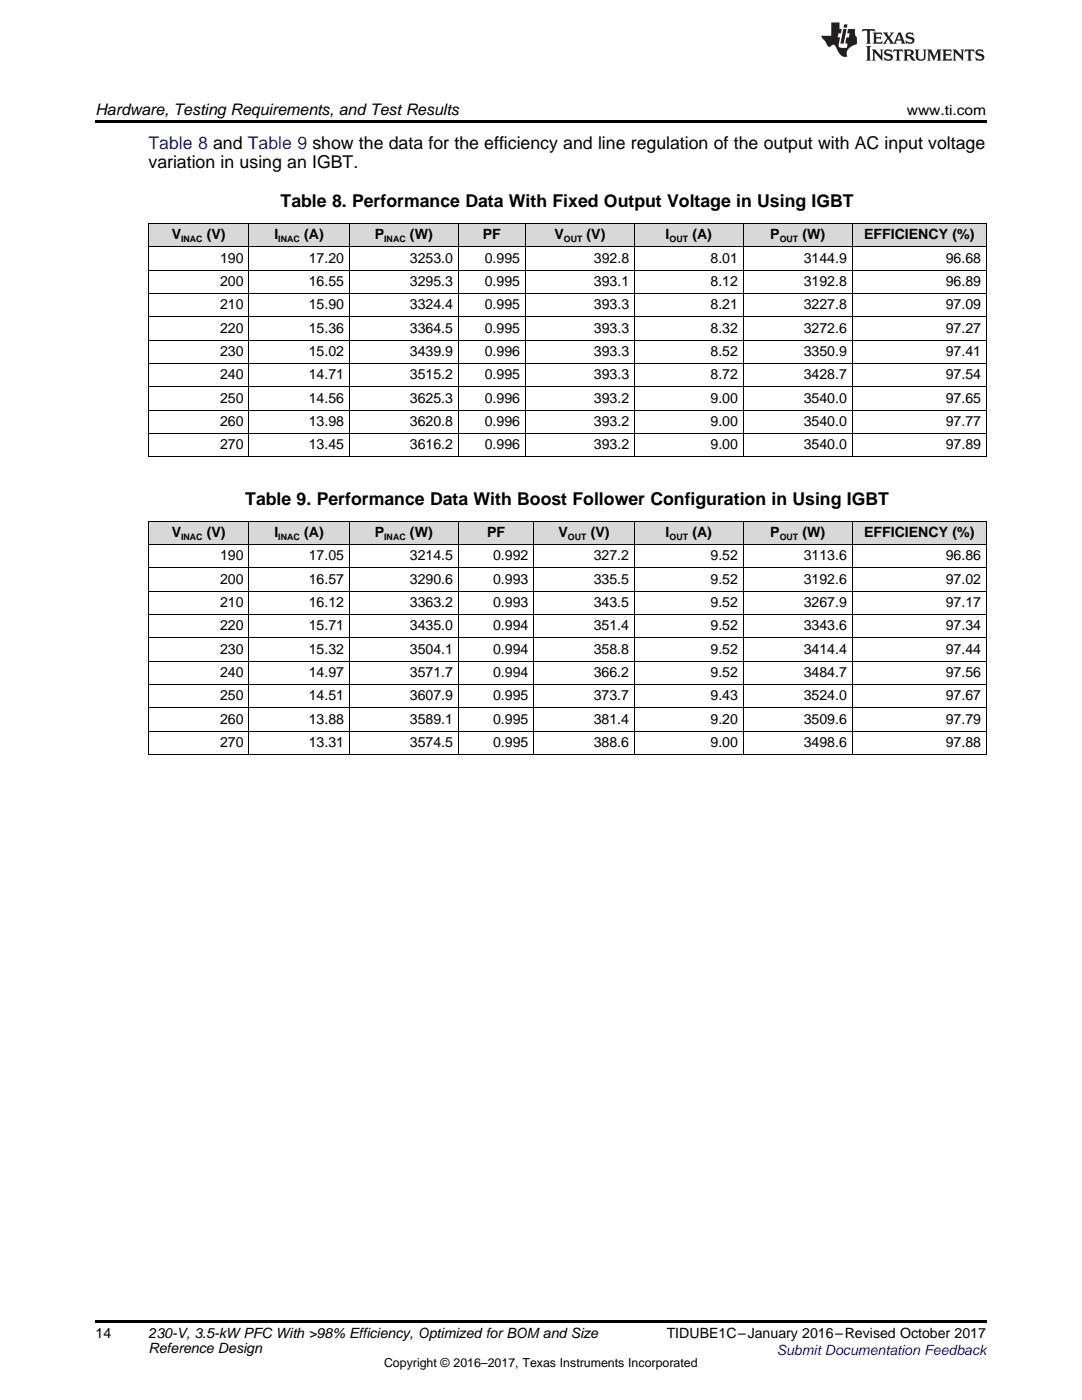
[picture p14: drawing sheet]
<svg xmlns="http://www.w3.org/2000/svg" width="216mm" height="279mm" viewBox="0 0 216 279" stroke-linecap="round" stroke-linejoin="round" font-family="sans-serif">
<defs><g id="words">
<text font-size="3.5" fill="#00f" x="29.6" y="29.7">Table 8 and Table 9 show the data for the efficiency and line regulation of the output with AC input voltage</text>
<g font-size="3.5">
<text x="29.6" y="33.5">variation in using an IGBT.</text>
<text x="56" y="41.3">Table 8. Performance Data With Fixed Output Voltage in Using IGBT</text>
<text x="48.9" y="100.7">Table 9. Performance Data With Boost Follower Configuration in Using IGBT</text>
</g>
<text font-size="3.2" x="19" y="23">Hardware, Testing Requirements, and Test Results</text>
<g font-size="2.8">
<text x="180.9" y="23">www.ti.com</text>
<text x="34.3" y="47.7">V</text>
<text x="41.3" y="47.7">(V)</text>
<text x="54.8" y="47.7">I</text>
<text x="60.7" y="47.7">(A)</text>
<text x="74.8" y="47.7">P</text>
<text x="81.8" y="47.7">(W)</text>
<text x="96.3" y="47.7">PF</text>
<text x="110.6" y="47.7">V</text>
<text x="117.1" y="47.7">(V)</text>
<text x="132.8" y="47.7">I</text>
<text x="138.1" y="47.7">(A)</text>
<text x="153.7" y="47.7">P</text>
<text x="160.1" y="47.7">(W)</text>
<text x="172.4" y="47.7">EFFICIENCY (%)</text>
<text x="43.9" y="52.4">190</text>
<text x="61.6" y="52.4">17.20</text>
<text x="81.8" y="52.4">3253.0</text>
<text x="96.7" y="52.4">0.995</text>
<text x="118.5" y="52.4">392.8</text>
<text x="141.8" y="52.4">8.01</text>
<text x="160.4" y="52.4">3144.9</text>
<text x="188.7" y="52.4">96.68</text>
<text x="43.9" y="57">200</text>
<text x="61.6" y="57">16.55</text>
<text x="81.8" y="57">3295.3</text>
<text x="96.7" y="57">0.995</text>
<text x="118.5" y="57">393.1</text>
<text x="141.8" y="57">8.12</text>
<text x="160.4" y="57">3192.8</text>
<text x="188.7" y="57">96.89</text>
<text x="43.9" y="61.7">210</text>
<text x="61.6" y="61.7">15.90</text>
<text x="81.8" y="61.7">3324.4</text>
<text x="96.7" y="61.7">0.995</text>
<text x="118.5" y="61.7">393.3</text>
<text x="141.8" y="61.7">8.21</text>
<text x="160.4" y="61.7">3227.8</text>
<text x="188.7" y="61.7">97.09</text>
<text x="43.9" y="66.4">220</text>
<text x="43.9" y="71">230</text>
<text x="61.6" y="66.4">15.36</text>
<text x="61.6" y="71">15.02</text>
<text x="81.8" y="66.4">3364.5</text>
<text x="81.8" y="71">3439.9</text>
<text x="96.7" y="66.4">0.995</text>
<text x="96.7" y="71">0.996</text>
<text x="118.5" y="66.4">393.3</text>
<text x="118.5" y="71">393.3</text>
<text x="141.8" y="66.4">8.32</text>
<text x="141.8" y="71">8.52</text>
<text x="160.4" y="66.4">3272.6</text>
<text x="160.4" y="71">3350.9</text>
<text x="188.7" y="66.4">97.27</text>
<text x="188.7" y="71">97.41</text>
<text x="43.9" y="75.7">240</text>
<text x="61.6" y="75.7">14.71</text>
<text x="81.8" y="75.7">3515.2</text>
<text x="96.7" y="75.7">0.995</text>
<text x="118.5" y="75.7">393.3</text>
<text x="141.8" y="75.7">8.72</text>
<text x="160.4" y="75.7">3428.7</text>
<text x="188.7" y="75.7">97.54</text>
<text x="43.9" y="80.3">250</text>
<text x="61.6" y="80.3">14.56</text>
<text x="81.8" y="80.3">3625.3</text>
<text x="96.7" y="80.3">0.996</text>
<text x="118.5" y="80.3">393.2</text>
<text x="141.8" y="80.3">9.00</text>
<text x="160.4" y="80.3">3540.0</text>
<text x="188.7" y="80.3">97.65</text>
<text x="43.9" y="85">260</text>
<text x="43.9" y="89.6">270</text>
<text x="61.6" y="85">13.98</text>
<text x="61.6" y="89.6">13.45</text>
<text x="81.8" y="85">3620.8</text>
<text x="81.8" y="89.6">3616.2</text>
<text x="96.7" y="85">0.996</text>
<text x="96.7" y="89.6">0.996</text>
<text x="118.5" y="85">393.2</text>
<text x="118.5" y="89.6">393.2</text>
<text x="141.8" y="85">9.00</text>
<text x="141.8" y="89.6">9.00</text>
<text x="160.4" y="85">3540.0</text>
<text x="160.4" y="89.6">3540.0</text>
<text x="188.7" y="85">97.77</text>
<text x="188.7" y="89.6">97.89</text>
<text x="34.3" y="107.1">V</text>
<text x="41.3" y="107.1">(V)</text>
<text x="54.8" y="107.1">I</text>
<text x="60.7" y="107.1">(A)</text>
<text x="74.8" y="107.1">P</text>
<text x="81.8" y="107.1">(W)</text>
<text x="97.2" y="107.1">PF</text>
<text x="111.4" y="107.1">V</text>
<text x="117.9" y="107.1">(V)</text>
<text x="132.8" y="107.1">I</text>
<text x="138.1" y="107.1">(A)</text>
<text x="153.7" y="107.1">P</text>
<text x="160.1" y="107.1">(W)</text>
<text x="172.4" y="107.1">EFFICIENCY (%)</text>
<text x="43.9" y="111.8">190</text>
<text x="61.6" y="111.8">17.05</text>
<text x="81.8" y="111.8">3214.5</text>
<text x="98.4" y="111.8">0.992</text>
<text x="118.5" y="111.8">327.2</text>
<text x="141.8" y="111.8">9.52</text>
<text x="160.4" y="111.8">3113.6</text>
<text x="188.7" y="111.8">96.86</text>
<text x="43.9" y="116.5">200</text>
<text x="61.6" y="116.5">16.57</text>
<text x="81.8" y="116.5">3290.6</text>
<text x="98.4" y="116.5">0.993</text>
<text x="118.5" y="116.5">335.5</text>
<text x="141.8" y="116.5">9.52</text>
<text x="160.4" y="116.5">3192.6</text>
<text x="188.7" y="116.5">97.02</text>
<text x="43.9" y="121.1">210</text>
<text x="43.9" y="125.8">220</text>
<text x="61.6" y="121.1">16.12</text>
<text x="61.6" y="125.8">15.71</text>
<text x="81.8" y="121.1">3363.2</text>
<text x="81.8" y="125.8">3435.0</text>
<text x="98.4" y="121.1">0.993</text>
<text x="98.4" y="125.8">0.994</text>
<text x="118.5" y="121.1">343.5</text>
<text x="118.5" y="125.8">351.4</text>
<text x="141.8" y="121.1">9.52</text>
<text x="141.8" y="125.8">9.52</text>
<text x="160.4" y="121.1">3267.9</text>
<text x="160.4" y="125.8">3343.6</text>
<text x="188.7" y="121.1">97.17</text>
<text x="188.7" y="125.8">97.34</text>
<text x="43.9" y="130.4">230</text>
<text x="61.6" y="130.4">15.32</text>
<text x="81.8" y="130.4">3504.1</text>
<text x="98.4" y="130.4">0.994</text>
<text x="118.5" y="130.4">358.8</text>
<text x="141.8" y="130.4">9.52</text>
<text x="160.4" y="130.4">3414.4</text>
<text x="188.7" y="130.4">97.44</text>
<text x="43.9" y="135.1">240</text>
<text x="61.6" y="135.1">14.97</text>
<text x="81.8" y="135.1">3571.7</text>
<text x="98.4" y="135.1">0.994</text>
<text x="118.5" y="135.1">366.2</text>
<text x="141.8" y="135.1">9.52</text>
<text x="160.4" y="135.1">3484.7</text>
<text x="188.7" y="135.1">97.56</text>
<text x="43.9" y="139.7">250</text>
<text x="61.6" y="139.7">14.51</text>
<text x="81.8" y="139.7">3607.9</text>
<text x="98.4" y="139.7">0.995</text>
<text x="118.5" y="139.7">373.7</text>
<text x="141.8" y="139.7">9.43</text>
<text x="160.4" y="139.7">3524.0</text>
<text x="188.7" y="139.7">97.67</text>
<text x="43.9" y="144.4">260</text>
<text x="43.9" y="149">270</text>
<text x="61.6" y="144.4">13.88</text>
<text x="61.6" y="149">13.31</text>
<text x="81.8" y="144.4">3589.1</text>
<text x="81.8" y="149">3574.5</text>
<text x="98.4" y="144.4">0.995</text>
<text x="98.4" y="149">0.995</text>
<text x="118.5" y="144.4">381.4</text>
<text x="118.5" y="149">388.6</text>
<text x="141.8" y="144.4">9.20</text>
<text x="141.8" y="149">9.00</text>
<text x="160.4" y="144.4">3509.6</text>
<text x="160.4" y="149">3498.6</text>
<text x="188.7" y="144.4">97.79</text>
<text x="188.7" y="149">97.88</text>
<text x="19" y="267">14</text>
<text x="29.6" y="267.1">230-V, 3.5-kWPFC With &gt;98% Efficiency, Optimized for BOM and Size</text>
<text x="29.6" y="269.9">Reference Design</text>
<text x="133" y="267.1">TIDUBE1C–January 2016–Revised October 2017</text>
</g>
<text font-size="2.8" fill="#00f" x="155" y="270.4">Submit Documentation Feedback</text>
<text font-size="2.5" x="76.6" y="272.7">Copyright © 2016–2017, Texas Instruments Incorporated</text>
<g font-size="1.8">
<text x="36.1" y="48.3">INAC</text>
<text x="55.5" y="48.3">INAC</text>
<text x="76.7" y="48.3">INAC</text>
<text x="112.5" y="48.3">OUT</text>
<text x="133.6" y="48.3">OUT</text>
<text x="155.6" y="48.3">OUT</text>
<text x="36.1" y="107.7">INAC</text>
<text x="55.5" y="107.7">INAC</text>
<text x="76.7" y="107.7">INAC</text>
<text x="113.3" y="107.7">OUT</text>
<text x="133.6" y="107.7">OUT</text>
<text x="155.6" y="107.7">OUT</text>
</g>
</g></defs>
<g fill="#d8d8d8">
<path d="M29.6 104h20.1v4.7h-20.1z"/>
<path d="M49.7 104h20v4.7h-20z"/>
<path d="M69.7 104h21.8v4.7h-21.8z"/>
<path d="M91.5 104h15v4.7h-15z"/>
<path d="M106.5 104h20.1v4.7h-20.1z"/>
<path d="M126.6 104h21.7v4.7h-21.7z"/>
<path d="M148.3 104h21.8v4.7h-21.8z"/>
<path d="M170.1 104h26.7v4.7h-26.7z"/>
<path d="M29.6 44.6h20.1v4.7h-20.1z"/>
<path d="M49.7 44.6h20v4.7h-20z"/>
<path d="M69.7 44.6h21.8v4.7h-21.8z"/>
<path d="M91.5 44.6h13.4v4.7h-13.4z"/>
<path d="M104.9 44.6h21.7v4.7h-21.7z"/>
<path d="M126.6 44.6h21.7v4.7h-21.7z"/>
<path d="M148.3 44.6h21.8v4.7h-21.8z"/>
<path d="M170.1 44.6h26.7v4.7h-26.7z"/>
</g>
<path d="M19 24h177.8v.6h-177.8zM19 263.5h177.8v.6h-177.8z" fill="#000"/>
<g fill="none" stroke="#000" stroke-width=".2">
<path d="M29.6 58.5h167.2M29.6 53.9h167.2M29.6 49.2h167.2M29.6 44.6h167.2M29.7 44.6v46.6M49.6 44.6v46.6M69.7 44.6v46.6M91.4 44.6v46.6M104.8 44.6v46.6M126.6 44.6v46.6M148.3 44.6v46.6M170 44.6v46.6"/>
<path d="M196.8 44.6v46.6M29.6 77.2h167.2M29.6 72.5h167.2M29.6 67.9h167.2M29.6 63.2h167.2M29.6 91.1h167.2M29.6 86.5h167.2M29.6 81.8h167.2M29.6 118h167.2M29.6 113.3h167.2M29.6 108.6h167.2M29.6 104h167.2"/>
<path d="M29.7 104v46.6M49.6 104v46.6M69.7 104v46.6M91.4 104v46.6M106.5 104v46.6M126.6 104v46.6M148.3 104v46.6M170 104v46.6M196.8 104v46.6M29.6 136.6h167.2M29.6 131.9h167.2M29.6 127.3h167.2"/>
<path d="M29.6 122.6h167.2M29.6 150.5h167.2M29.6 145.9h167.2M29.6 141.2h167.2"/>
</g>
<g fill="#231f20">
<path d="M172.1 5.8l-.1 .6 .5-.3h.5v.2v2.1l-.2 .3h1l-.2-.3v-2.1v-.2h.6l.4 .3-.1-.6zM174.1 6.5l.3 .4v1.5l-.3 .3h1.9l.1-.5a1.04 1.04 0 0 1-1.3 .1v-.6h.6l.4 .2v-.7l-.4 .2h-.6l.1-.6h.7l.4 .2-.1-.5zM176.1 6.5l.9 1.1-.9 1.1h.8l-.1-.2 .4-.7 .4 .7-.2 .2h1.6l-.2-.2 .1-.4h.9l.2 .4-.2 .2h.9l-.2-.3-.8-1.9h-.5l-.9 2.1-.7-1.1 .8-1h-.8l.1 .3-.3 .5-.4-.6 .2-.2zM179.4 6.9l.3 .9h-.7zM180.9 6.6a.63 .63 0 0 0-.2 .7 .63 .63 0 0 0 .6 .4l.6 .2 .1 .2a.75 .75 0 0 1-.7 .4 .75 .75 0 0 1-.6-.5l.1 .7 .2-.1a1.11 1.11 0 0 0 1.5-.5 1.13 1.13 0 0 0-1.3-.9l-.1-.3a1.04 1.04 0 0 1 1.2 .2l-.1-.6-.2 .1-.5-.1zM172.8 9.2l.3 .3v2.2l-.3 .4h1l-.2-.4v-2.2l.2-.3zM174 9.9l.2 .3v1.5l-.2 .4h.7l-.2-.4v-1.3l1.6 1.7v-1.9l.2-.3h-.7l.2 .3v.9l-1.2-1.2zM176.6 10a.62 .62 0 0 0-.2 .7 .62 .62 0 0 0 .6 .4l.6 .2 .1 .2a.76 .76 0 0 1-.7 .4 .76 .76 0 0 1-.6-.5l.1 .7 .1-.1a1.11 1.11 0 0 0 1.6-.6 1.13 1.13 0 0 0-1.3-.8l-.1-.3a1.04 1.04 0 0 1 1.2 .1l-.1-.5-.2 .1-.5-.2zM178.3 9.9l-.1 .6a.61 .61 0 0 1 .7-.3v1.5l-.2 .4h1l-.3-.4v-1.5a.63 .63 0 0 1 .8 .3l-.1-.6zM180.3 9.9l.2 .3v1.5l-.2 .4h.9l-.2-.2v-.7l.6 .2a.76 .76 0 0 0 1.1 .6l-1-.9a.58 .58 0 0 0 .6-.6 .58 .58 0 0 0-.5-.6zM181 10.2l.1-.1a.45 .45 0 0 1 .6 .1 .45 .45 0 0 1 .1 .5l-.8 .2zM182.5 9.9l.2 .2a2.17 2.17 0 0 0 .4 1.9 .99 .99 0 0 0 1.6-.7v-1.1l.2-.3h-.8l.2 .2a1.92 1.92 0 0 1-.2 1.7 .6 .6 0 0 1-.9-.5v-1.1l.2-.3zM185 9.9l.2 .3v1.5l-.2 .4h.7l-.2-.4v-1.4l.8 1.8 .8-1.8v1.4l-.2 .4h1l-.3-.4v-1.5l.3-.3h-.8l-.7 1.4-.6-1.4zM188 9.9l.2 .3v1.5l-.2 .4h1.8l.2-.6a1.04 1.04 0 0 1-1.3 .2v-.6h.6l.4 .1v-.6l-.4 .2h-.6l.1-.6h.7l.4 .2-.1-.5zM190.1 9.9l.2 .3v1.5l-.2 .4h.7l-.2-.4v-1.3l1.6 1.7v-1.9l.2-.3h-.7l.2 .3v.9l-1.1-1.2zM192.6 9.9l-.1 .6a.61 .61 0 0 1 .7-.3v1.5l-.2 .4h.9l-.2-.4v-1.5a.63 .63 0 0 1 .8 .3l-.2-.6zM194.9 10a.62 .62 0 0 0-.2 .7 .62 .62 0 0 0 .6 .4l.5 .2 .2 .2a.76 .76 0 0 1-.7 .4 .76 .76 0 0 1-.7-.5l.2 .7 .1-.1a1.11 1.11 0 0 0 1.5-.6 1.13 1.13 0 0 0-1.2-.8l-.1-.3a1.04 1.04 0 0 1 1.2 .1l-.2-.5-.2 .1-.5-.2z"/>
<path d="M165.9 4.5v2.6h-2l.1 .4 .8 .9a.91 .91 0 0 0 .9 .9 .56 .56 0 0 1 .5-.4 .56 .56 0 0 1 .5 .3l.4 .8a1.53 1.53 0 0 0 2 1.3 1.54 1.54 0 0 1 1-2.1l.9-.4-.1-1.4a1.52 1.52 0 0 1-.3-1.6h-1.4l-.2 .9h.5l-.1 .8h-.5l-.2 .9v.2l.4 .1-.1 .9a1.93 1.93 0 0 1-1.7-.3l.3-1.8h-.4l.1-.8h.5l.2-.9h-.5v-1.3zM168.3 5.8l-.6 2.9h.7l.5-2.9zM168.4 4.9l-.1 .6h.7l.1-.6z"/>
</g>
<use href="#words"/>
</svg>
